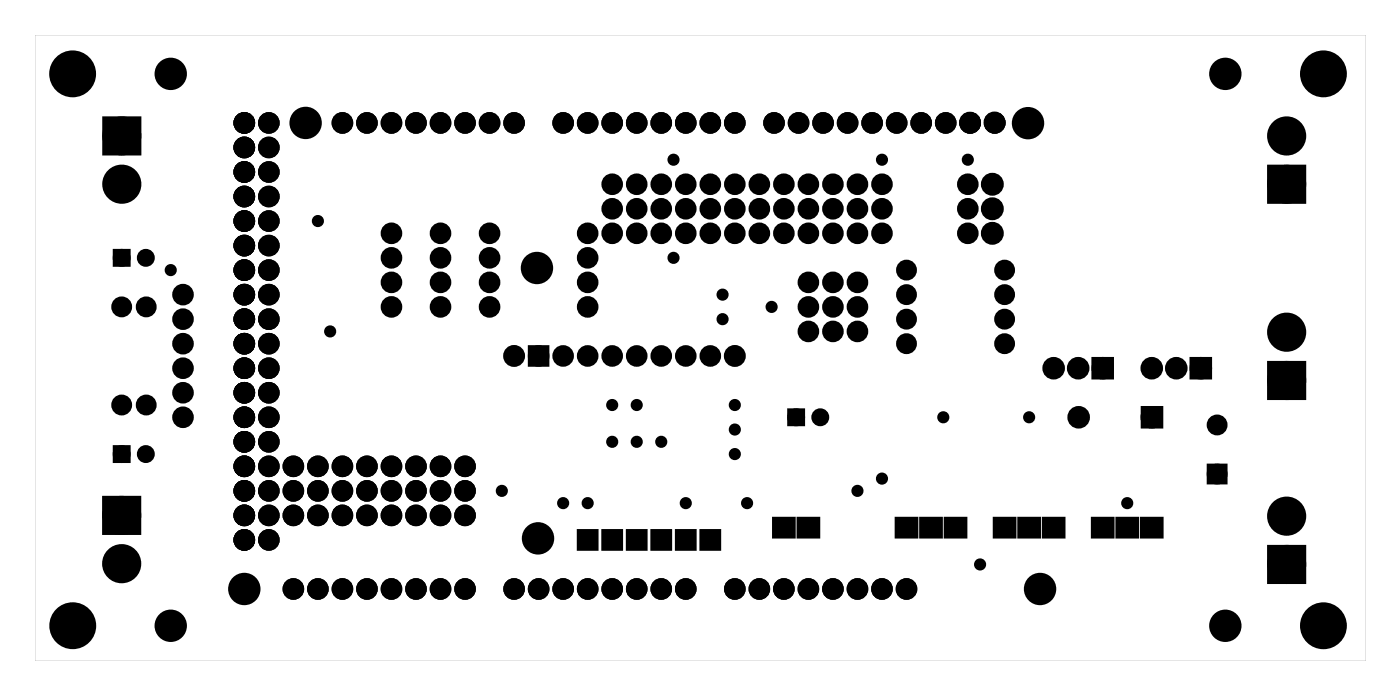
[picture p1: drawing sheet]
<svg xmlns="http://www.w3.org/2000/svg" width="145mm" height="72mm" viewBox="0 0 145 72" stroke-linecap="round" stroke-linejoin="round" font-family="sans-serif">
<g fill="#000">
<path d="M11.2 12.7h2.8v2.8h-2.8zM12 26.1h1.2v1.2h-1.2zM55 36.1h1.6v1.5h-1.6zM113.4 37.3h1.6v1.6h-1.6zM123.6 37.3h1.6v1.6h-1.6zM131.9 17.7h2.8v2.8h-2.8zM12 46.4h1.2v1.2h-1.2zM11.2 52h2.8v2.8h-2.8zM59.9 54.9h2v2h-2zM62.4 54.9h2v2h-2zM64.9 54.9h2v2h-2zM67.5 54.9h2v2h-2z"/>
<path d="M70 54.9h2v2h-2zM72.6 54.9h2v2h-2zM80.1 53.6h2.2v2h-2.2zM81.9 42.6h1.2v1.2h-1.2zM82.6 53.6h2.2v2h-2.2zM92.8 53.6h2.2v2h-2.2zM95.3 53.6h2.2v2h-2.2zM97.9 53.6h2.2v2h-2.2zM102.9 53.6h2.2v2h-2.2zM105.5 53.6h2.2v2h-2.2zM108 53.6h2.2v2h-2.2zM113.1 53.6h2.2v2h-2.2z"/>
<path d="M115.6 53.6h2.2v2h-2.2zM118.5 42.4h1.6v1.6h-1.6zM118.2 53.6h2.2v2h-2.2zM125.4 48.4h1.4v1.4h-1.4zM131.9 38h2.8v2.8h-2.8zM131.9 57h2.8v2.8h-2.8z"/>
<path d="M3.6 3.6v64.8h137.8v-64.8zM3.6 3.6h137.8v64.8h-137.8z"/>
</g>
<g fill="#000">
<circle cx="7.5" cy="7.6" r="2.3"/>
<circle cx="12.6" cy="19.1" r="1.4"/>
<circle cx="12.6" cy="14.1" r="1.4"/>
<circle cx="17.7" cy="7.6" r="1.55"/>
<circle cx="25.3" cy="15.3" r=".66"/>
<circle cx="25.3" cy="12.7" r=".66"/>
<circle cx="25.3" cy="17.8" r=".66"/>
<circle cx="25.3" cy="15.3" r=".74"/>
<circle cx="25.3" cy="12.7" r=".74"/>
<circle cx="25.3" cy="17.8" r=".74"/>
<circle cx="27.8" cy="15.3" r=".66"/>
<circle cx="27.8" cy="12.7" r=".66"/>
<circle cx="27.8" cy="17.8" r=".66"/>
<circle cx="27.8" cy="15.3" r=".74"/>
<circle cx="27.8" cy="12.7" r=".74"/>
<circle cx="27.8" cy="17.8" r=".74"/>
<circle cx="31.7" cy="12.7" r="1.55"/>
<circle cx="35.5" cy="12.7" r=".74"/>
<circle cx="35.5" cy="12.7" r=".66"/>
<circle cx="38" cy="12.7" r=".66"/>
<circle cx="38" cy="12.7" r=".74"/>
<circle cx="40.5" cy="12.7" r=".66"/>
<circle cx="40.5" cy="12.7" r=".74"/>
<circle cx="43.1" cy="12.7" r=".74"/>
<circle cx="43.1" cy="12.7" r=".66"/>
<circle cx="45.6" cy="12.7" r=".66"/>
<circle cx="45.6" cy="12.7" r=".74"/>
<circle cx="48.2" cy="12.7" r=".74"/>
<circle cx="48.2" cy="12.7" r=".66"/>
<circle cx="50.7" cy="12.7" r=".66"/>
<circle cx="50.7" cy="12.7" r=".74"/>
<circle cx="53.2" cy="12.7" r=".66"/>
<circle cx="53.2" cy="12.7" r=".74"/>
<circle cx="58.3" cy="12.7" r=".66"/>
<circle cx="58.3" cy="12.7" r=".74"/>
<circle cx="60.9" cy="12.7" r=".74"/>
<circle cx="60.9" cy="12.7" r=".66"/>
<circle cx="63.4" cy="12.7" r=".66"/>
<circle cx="63.4" cy="12.7" r=".74"/>
<circle cx="63.4" cy="19.1" r=".74"/>
<circle cx="65.9" cy="12.7" r=".66"/>
<circle cx="65.9" cy="12.7" r=".74"/>
<circle cx="65.9" cy="19.1" r=".74"/>
<circle cx="68.5" cy="12.7" r=".74"/>
<circle cx="68.5" cy="19.1" r=".74"/>
<circle cx="68.5" cy="12.7" r=".66"/>
<circle cx="69.8" cy="16.5" r=".35"/>
<circle cx="71" cy="12.7" r=".66"/>
<circle cx="71" cy="12.7" r=".74"/>
<circle cx="71" cy="19.1" r=".74"/>
<circle cx="73.6" cy="12.7" r=".74"/>
<circle cx="73.6" cy="19.1" r=".74"/>
<circle cx="73.6" cy="12.7" r=".66"/>
<circle cx="76.1" cy="12.7" r=".66"/>
<circle cx="76.1" cy="12.7" r=".74"/>
<circle cx="76.1" cy="19.1" r=".74"/>
<circle cx="78.6" cy="19.1" r=".74"/>
<circle cx="80.2" cy="12.7" r=".74"/>
<circle cx="80.2" cy="12.7" r=".66"/>
<circle cx="81.2" cy="19.1" r=".74"/>
<circle cx="82.7" cy="12.7" r=".74"/>
<circle cx="82.7" cy="12.7" r=".66"/>
<circle cx="83.7" cy="19.1" r=".74"/>
<circle cx="85.2" cy="12.7" r=".74"/>
<circle cx="85.2" cy="12.7" r=".66"/>
<circle cx="86.3" cy="19.1" r=".74"/>
<circle cx="87.8" cy="12.7" r=".74"/>
<circle cx="87.8" cy="12.7" r=".66"/>
<circle cx="88.8" cy="19.1" r=".74"/>
<circle cx="90.3" cy="12.7" r=".74"/>
<circle cx="90.3" cy="12.7" r=".66"/>
<circle cx="91.3" cy="19.1" r=".74"/>
<circle cx="91.3" cy="16.5" r=".35"/>
<circle cx="92.9" cy="12.7" r=".74"/>
<circle cx="92.9" cy="12.7" r=".66"/>
<circle cx="95.4" cy="12.7" r=".74"/>
<circle cx="95.4" cy="12.7" r=".66"/>
<circle cx="97.9" cy="12.7" r=".74"/>
<circle cx="97.9" cy="12.7" r=".66"/>
<circle cx="100.2" cy="19.1" r=".74"/>
<circle cx="100.2" cy="16.5" r=".35"/>
<circle cx="100.5" cy="12.7" r=".75"/>
<circle cx="100.5" cy="12.7" r=".74"/>
<circle cx="102.8" cy="19.1" r=".8"/>
<circle cx="103" cy="12.7" r=".75"/>
<circle cx="103" cy="12.7" r=".74"/>
<circle cx="106.5" cy="12.8" r="1.55"/>
<circle cx="126.9" cy="7.6" r="1.55"/>
<circle cx="133.3" cy="19.1" r="1.4"/>
<circle cx="133.3" cy="14.1" r="1.4"/>
<circle cx="137.1" cy="7.6" r="2.3"/>
<circle cx="12.6" cy="26.7" r=".6"/>
<circle cx="12.6" cy="31.8" r=".7"/>
<circle cx="15.1" cy="26.7" r=".6"/>
<circle cx="15.1" cy="31.8" r=".7"/>
<circle cx="17.7" cy="28" r=".35"/>
<circle cx="19" cy="30.5" r=".74"/>
<circle cx="19" cy="38.1" r=".74"/>
<circle cx="19" cy="33" r=".74"/>
<circle cx="19" cy="35.6" r=".74"/>
<circle cx="25.3" cy="28" r=".66"/>
<circle cx="25.3" cy="38.1" r=".66"/>
<circle cx="25.3" cy="20.3" r=".66"/>
<circle cx="25.3" cy="35.6" r=".66"/>
<circle cx="25.3" cy="22.9" r=".66"/>
<circle cx="25.3" cy="30.5" r=".66"/>
<circle cx="25.3" cy="33" r=".66"/>
<circle cx="25.3" cy="25.4" r=".66"/>
<circle cx="25.3" cy="33" r=".74"/>
<circle cx="25.3" cy="30.5" r=".74"/>
<circle cx="25.3" cy="20.3" r=".74"/>
<circle cx="25.3" cy="22.9" r=".74"/>
<circle cx="25.3" cy="38.1" r=".74"/>
<circle cx="25.3" cy="28" r=".74"/>
<circle cx="25.3" cy="35.6" r=".74"/>
<circle cx="25.3" cy="25.4" r=".74"/>
<circle cx="27.8" cy="28" r=".66"/>
<circle cx="27.8" cy="38.1" r=".66"/>
<circle cx="27.8" cy="20.3" r=".66"/>
<circle cx="27.8" cy="35.6" r=".66"/>
<circle cx="27.8" cy="22.9" r=".66"/>
<circle cx="27.8" cy="30.5" r=".66"/>
<circle cx="27.8" cy="33" r=".66"/>
<circle cx="27.8" cy="25.4" r=".66"/>
<circle cx="27.8" cy="33" r=".74"/>
<circle cx="27.8" cy="30.5" r=".74"/>
<circle cx="27.8" cy="20.3" r=".74"/>
<circle cx="27.8" cy="22.9" r=".74"/>
<circle cx="27.8" cy="35.6" r=".74"/>
<circle cx="27.8" cy="38.1" r=".74"/>
<circle cx="27.8" cy="28" r=".74"/>
<circle cx="27.8" cy="25.4" r=".74"/>
<circle cx="32.9" cy="22.9" r=".35"/>
<circle cx="34.2" cy="34.3" r=".35"/>
<circle cx="40.5" cy="29.2" r=".74"/>
<circle cx="40.5" cy="31.8" r=".74"/>
<circle cx="40.5" cy="24.2" r=".74"/>
<circle cx="40.5" cy="26.7" r=".74"/>
<circle cx="45.6" cy="31.8" r=".74"/>
<circle cx="45.6" cy="29.2" r=".74"/>
<circle cx="45.6" cy="24.2" r=".74"/>
<circle cx="45.6" cy="26.7" r=".74"/>
<circle cx="50.7" cy="29.2" r=".74"/>
<circle cx="50.7" cy="31.8" r=".74"/>
<circle cx="50.7" cy="24.2" r=".74"/>
<circle cx="50.7" cy="26.7" r=".74"/>
<circle cx="53.2" cy="36.9" r=".75"/>
<circle cx="55.6" cy="27.8" r="1.55"/>
<circle cx="55.8" cy="36.9" r=".74"/>
<circle cx="58.3" cy="36.9" r=".74"/>
<circle cx="60.9" cy="29.2" r=".74"/>
<circle cx="60.9" cy="31.8" r=".74"/>
<circle cx="60.9" cy="24.2" r=".74"/>
<circle cx="60.9" cy="26.7" r=".74"/>
<circle cx="60.9" cy="36.9" r=".74"/>
<circle cx="63.4" cy="21.6" r=".74"/>
<circle cx="63.4" cy="24.2" r=".74"/>
<circle cx="63.4" cy="36.9" r=".74"/>
<circle cx="65.9" cy="21.6" r=".74"/>
<circle cx="65.9" cy="24.2" r=".74"/>
<circle cx="65.9" cy="36.9" r=".74"/>
<circle cx="68.5" cy="21.6" r=".74"/>
<circle cx="68.5" cy="24.2" r=".74"/>
<circle cx="68.5" cy="36.9" r=".74"/>
<circle cx="69.8" cy="26.7" r=".35"/>
<circle cx="71" cy="21.6" r=".74"/>
<circle cx="71" cy="24.2" r=".74"/>
<circle cx="71" cy="36.9" r=".74"/>
<circle cx="73.6" cy="21.6" r=".74"/>
<circle cx="73.6" cy="24.2" r=".74"/>
<circle cx="73.6" cy="36.9" r=".74"/>
<circle cx="74.8" cy="30.5" r=".35"/>
<circle cx="74.8" cy="33" r=".35"/>
<circle cx="76.1" cy="21.6" r=".74"/>
<circle cx="76.1" cy="24.2" r=".74"/>
<circle cx="76.1" cy="36.9" r=".75"/>
<circle cx="78.6" cy="21.6" r=".74"/>
<circle cx="78.6" cy="24.2" r=".74"/>
<circle cx="79.9" cy="31.8" r=".35"/>
<circle cx="81.2" cy="21.6" r=".74"/>
<circle cx="81.2" cy="24.2" r=".74"/>
<circle cx="83.7" cy="34.3" r=".74"/>
<circle cx="83.7" cy="31.8" r=".74"/>
<circle cx="83.7" cy="29.2" r=".74"/>
<circle cx="83.7" cy="21.6" r=".74"/>
<circle cx="83.7" cy="24.2" r=".74"/>
<circle cx="86.3" cy="31.8" r=".74"/>
<circle cx="86.3" cy="34.3" r=".74"/>
<circle cx="86.3" cy="29.2" r=".74"/>
<circle cx="86.3" cy="21.6" r=".74"/>
<circle cx="86.3" cy="24.2" r=".74"/>
<circle cx="88.8" cy="31.8" r=".74"/>
<circle cx="88.8" cy="34.3" r=".74"/>
<circle cx="88.8" cy="29.2" r=".74"/>
<circle cx="88.8" cy="21.6" r=".74"/>
<circle cx="88.8" cy="24.2" r=".74"/>
<circle cx="91.3" cy="21.6" r=".74"/>
<circle cx="91.3" cy="24.2" r=".74"/>
<circle cx="93.9" cy="30.5" r=".7"/>
<circle cx="93.9" cy="33" r=".7"/>
<circle cx="93.9" cy="35.6" r=".7"/>
<circle cx="93.9" cy="28" r=".7"/>
<circle cx="100.2" cy="21.6" r=".74"/>
<circle cx="100.2" cy="24.2" r=".74"/>
<circle cx="102.8" cy="21.6" r=".8"/>
<circle cx="102.8" cy="24.2" r=".8"/>
<circle cx="104" cy="30.5" r=".7"/>
<circle cx="104" cy="33" r=".7"/>
<circle cx="104" cy="35.6" r=".7"/>
<circle cx="104" cy="28" r=".7"/>
<circle cx="109.1" cy="38.1" r=".79"/>
<circle cx="111.7" cy="38.1" r=".79"/>
<circle cx="114.2" cy="38.1" r=".79"/>
<circle cx="119.3" cy="38.1" r=".79"/>
<circle cx="121.8" cy="38.1" r=".79"/>
<circle cx="124.4" cy="38.1" r=".79"/>
<circle cx="133.3" cy="39.4" r="1.4"/>
<circle cx="133.3" cy="34.4" r="1.4"/>
<circle cx="12.6" cy="47" r=".6"/>
<circle cx="12.6" cy="41.9" r=".7"/>
<circle cx="12.6" cy="53.4" r="1.4"/>
<circle cx="12.6" cy="58.4" r="1.4"/>
<circle cx="15.1" cy="47" r=".6"/>
<circle cx="15.1" cy="41.9" r=".7"/>
<circle cx="19" cy="40.7" r=".74"/>
<circle cx="19" cy="43.2" r=".74"/>
<circle cx="25.3" cy="55.9" r=".66"/>
<circle cx="25.3" cy="53.4" r=".66"/>
<circle cx="25.3" cy="48.3" r=".66"/>
<circle cx="25.3" cy="45.7" r=".66"/>
<circle cx="25.3" cy="40.7" r=".66"/>
<circle cx="25.3" cy="43.2" r=".66"/>
<circle cx="25.3" cy="50.8" r=".66"/>
<circle cx="25.3" cy="48.3" r=".74"/>
<circle cx="25.3" cy="55.9" r=".74"/>
<circle cx="25.3" cy="43.2" r=".74"/>
<circle cx="25.3" cy="40.7" r=".74"/>
<circle cx="25.3" cy="50.8" r=".74"/>
<circle cx="25.3" cy="45.7" r=".74"/>
<circle cx="25.3" cy="53.4" r=".74"/>
<circle cx="27.8" cy="55.9" r=".66"/>
<circle cx="27.8" cy="53.4" r=".66"/>
<circle cx="27.8" cy="48.3" r=".66"/>
<circle cx="27.8" cy="45.7" r=".66"/>
<circle cx="27.8" cy="40.7" r=".66"/>
<circle cx="27.8" cy="43.2" r=".66"/>
<circle cx="27.8" cy="50.8" r=".66"/>
<circle cx="27.8" cy="48.3" r=".74"/>
<circle cx="27.8" cy="55.9" r=".74"/>
<circle cx="27.8" cy="43.2" r=".74"/>
<circle cx="27.8" cy="40.7" r=".74"/>
<circle cx="27.8" cy="50.8" r=".74"/>
<circle cx="27.8" cy="45.7" r=".74"/>
<circle cx="27.8" cy="53.4" r=".74"/>
<circle cx="30.4" cy="50.8" r=".74"/>
<circle cx="30.4" cy="53.4" r=".74"/>
<circle cx="30.4" cy="48.3" r=".74"/>
<circle cx="32.9" cy="50.8" r=".74"/>
<circle cx="32.9" cy="53.4" r=".74"/>
<circle cx="32.9" cy="48.3" r=".74"/>
<circle cx="35.5" cy="50.8" r=".74"/>
<circle cx="35.5" cy="53.4" r=".74"/>
<circle cx="35.5" cy="48.3" r=".74"/>
<circle cx="38" cy="50.8" r=".74"/>
<circle cx="38" cy="53.4" r=".74"/>
<circle cx="38" cy="48.3" r=".74"/>
<circle cx="40.5" cy="50.8" r=".74"/>
<circle cx="40.5" cy="53.4" r=".74"/>
<circle cx="40.5" cy="48.3" r=".74"/>
<circle cx="43.1" cy="50.8" r=".74"/>
<circle cx="43.1" cy="53.4" r=".74"/>
<circle cx="43.1" cy="48.3" r=".74"/>
<circle cx="45.6" cy="50.8" r=".74"/>
<circle cx="45.6" cy="53.4" r=".74"/>
<circle cx="45.6" cy="48.3" r=".74"/>
<circle cx="48.2" cy="50.8" r=".74"/>
<circle cx="48.2" cy="53.4" r=".74"/>
<circle cx="48.2" cy="48.3" r=".74"/>
<circle cx="52" cy="50.8" r=".35"/>
<circle cx="55.7" cy="55.7" r="1.55"/>
<circle cx="58.3" cy="52.1" r=".35"/>
<circle cx="60.9" cy="52.1" r=".35"/>
<circle cx="63.4" cy="41.9" r=".35"/>
<circle cx="63.4" cy="45.7" r=".35"/>
<circle cx="65.9" cy="41.9" r=".35"/>
<circle cx="65.9" cy="45.7" r=".35"/>
<circle cx="68.5" cy="45.7" r=".35"/>
<circle cx="71" cy="52.1" r=".35"/>
<circle cx="76.1" cy="41.9" r=".35"/>
<circle cx="76.1" cy="44.5" r=".35"/>
<circle cx="76.1" cy="47" r=".35"/>
<circle cx="77.4" cy="52.1" r=".35"/>
<circle cx="82.5" cy="43.2" r=".6"/>
<circle cx="85" cy="43.2" r=".6"/>
<circle cx="88.8" cy="50.8" r=".35"/>
<circle cx="91.3" cy="49.6" r=".35"/>
<circle cx="97.7" cy="43.2" r=".35"/>
<circle cx="101.5" cy="58.4" r=".35"/>
<circle cx="106.6" cy="43.2" r=".35"/>
<circle cx="111.7" cy="43.2" r=".79"/>
<circle cx="116.7" cy="52.1" r=".35"/>
<circle cx="119.3" cy="43.2" r=".79"/>
<circle cx="126.1" cy="44" r=".7"/>
<circle cx="126.1" cy="49.1" r=".7"/>
<circle cx="133.3" cy="58.4" r="1.4"/>
<circle cx="133.3" cy="53.4" r="1.4"/>
<circle cx="7.5" cy="64.8" r="2.3"/>
<circle cx="17.7" cy="64.8" r="1.55"/>
<circle cx="25.3" cy="61" r="1.55"/>
<circle cx="30.4" cy="61" r=".74"/>
<circle cx="30.4" cy="61" r=".66"/>
<circle cx="32.9" cy="61" r=".66"/>
<circle cx="32.9" cy="61" r=".74"/>
<circle cx="35.5" cy="61" r=".74"/>
<circle cx="35.5" cy="61" r=".66"/>
<circle cx="38" cy="61" r=".66"/>
<circle cx="38" cy="61" r=".74"/>
<circle cx="40.5" cy="61" r=".66"/>
<circle cx="40.5" cy="61" r=".74"/>
<circle cx="43.1" cy="61" r=".74"/>
<circle cx="43.1" cy="61" r=".66"/>
<circle cx="45.6" cy="61" r=".66"/>
<circle cx="45.6" cy="61" r=".74"/>
<circle cx="48.2" cy="61" r=".74"/>
<circle cx="48.2" cy="61" r=".66"/>
<circle cx="53.2" cy="61" r=".66"/>
<circle cx="53.2" cy="61" r=".74"/>
<circle cx="55.8" cy="61" r=".74"/>
<circle cx="55.8" cy="61" r=".66"/>
<circle cx="58.3" cy="61" r=".66"/>
<circle cx="58.3" cy="61" r=".74"/>
<circle cx="60.9" cy="61" r=".74"/>
<circle cx="60.9" cy="61" r=".66"/>
<circle cx="63.4" cy="61" r=".66"/>
<circle cx="63.4" cy="61" r=".74"/>
<circle cx="65.9" cy="61" r=".66"/>
<circle cx="65.9" cy="61" r=".74"/>
<circle cx="68.5" cy="61" r=".74"/>
<circle cx="68.5" cy="61" r=".66"/>
<circle cx="71" cy="61" r=".66"/>
<circle cx="71" cy="61" r=".74"/>
<circle cx="76.1" cy="61" r=".66"/>
<circle cx="76.1" cy="61" r=".74"/>
<circle cx="78.6" cy="61" r=".66"/>
<circle cx="78.6" cy="61" r=".74"/>
<circle cx="81.2" cy="61" r=".66"/>
<circle cx="81.2" cy="61" r=".74"/>
<circle cx="83.7" cy="61" r=".66"/>
<circle cx="83.7" cy="61" r=".74"/>
<circle cx="86.3" cy="61" r=".74"/>
<circle cx="86.3" cy="61" r=".66"/>
<circle cx="88.8" cy="61" r=".66"/>
<circle cx="88.8" cy="61" r=".74"/>
<circle cx="91.3" cy="61" r=".66"/>
<circle cx="91.3" cy="61" r=".74"/>
<circle cx="93.9" cy="61" r=".66"/>
<circle cx="93.9" cy="61" r=".74"/>
<circle cx="107.7" cy="61" r="1.55"/>
<circle cx="126.9" cy="64.8" r="1.55"/>
<circle cx="137.1" cy="64.8" r="2.3"/>
</g>
<g fill="none" stroke="#000" stroke-width=".55">
<circle cx="69.8" cy="16.5" r=".35"/>
<circle cx="91.3" cy="16.5" r=".35"/>
<circle cx="100.2" cy="16.5" r=".35"/>
<circle cx="17.7" cy="28" r=".35"/>
<circle cx="32.9" cy="22.9" r=".35"/>
<circle cx="34.2" cy="34.3" r=".35"/>
<circle cx="69.8" cy="26.7" r=".35"/>
<circle cx="74.8" cy="33" r=".35"/>
<circle cx="74.8" cy="30.5" r=".35"/>
<circle cx="79.9" cy="31.8" r=".35"/>
<circle cx="52" cy="50.8" r=".35"/>
<circle cx="58.3" cy="52.1" r=".35"/>
<circle cx="60.9" cy="52.1" r=".35"/>
<circle cx="63.4" cy="41.9" r=".35"/>
<circle cx="63.4" cy="45.7" r=".35"/>
<circle cx="65.9" cy="45.7" r=".35"/>
<circle cx="65.9" cy="41.9" r=".35"/>
<circle cx="68.5" cy="45.7" r=".35"/>
<circle cx="71" cy="52.1" r=".35"/>
<circle cx="76.1" cy="41.9" r=".35"/>
<circle cx="76.1" cy="47" r=".35"/>
<circle cx="76.1" cy="44.5" r=".35"/>
<circle cx="77.4" cy="52.1" r=".35"/>
<circle cx="88.8" cy="50.8" r=".35"/>
<circle cx="91.3" cy="49.6" r=".35"/>
<circle cx="97.7" cy="43.2" r=".35"/>
<circle cx="101.5" cy="58.4" r=".35"/>
<circle cx="106.6" cy="43.2" r=".35"/>
<circle cx="116.7" cy="52.1" r=".35"/>
</g>
<g fill="none" stroke="#000" stroke-width=".76" stroke-linecap="butt">
<path d="M113.4 37.3h1.6v1.6h-1.6zM123.6 37.3h1.6v1.6h-1.6zM118.5 42.4h1.6v1.6h-1.6zM125.4 48.4h1.4v1.4h-1.4z"/>
<circle cx="25.3" cy="15.3" r=".74"/>
<circle cx="25.3" cy="12.7" r=".74"/>
<circle cx="25.3" cy="17.8" r=".74"/>
<circle cx="27.8" cy="15.3" r=".74"/>
<circle cx="27.8" cy="12.7" r=".74"/>
<circle cx="27.8" cy="17.8" r=".74"/>
<circle cx="35.5" cy="12.7" r=".74"/>
<circle cx="38" cy="12.7" r=".74"/>
<circle cx="40.5" cy="12.7" r=".74"/>
<circle cx="43.1" cy="12.7" r=".74"/>
<circle cx="45.6" cy="12.7" r=".74"/>
<circle cx="48.2" cy="12.7" r=".74"/>
<circle cx="50.7" cy="12.7" r=".74"/>
<circle cx="53.2" cy="12.7" r=".74"/>
<circle cx="58.3" cy="12.7" r=".74"/>
<circle cx="60.9" cy="12.7" r=".74"/>
<circle cx="63.4" cy="12.7" r=".74"/>
<circle cx="63.4" cy="19.1" r=".74"/>
<circle cx="65.9" cy="12.7" r=".74"/>
<circle cx="65.9" cy="19.1" r=".74"/>
<circle cx="68.5" cy="12.7" r=".74"/>
<circle cx="68.5" cy="19.1" r=".74"/>
<circle cx="71" cy="12.7" r=".74"/>
<circle cx="71" cy="19.1" r=".74"/>
<circle cx="73.6" cy="12.7" r=".74"/>
<circle cx="73.6" cy="19.1" r=".74"/>
<circle cx="76.1" cy="12.7" r=".74"/>
<circle cx="76.1" cy="19.1" r=".74"/>
<circle cx="78.6" cy="19.1" r=".74"/>
<circle cx="80.2" cy="12.7" r=".74"/>
<circle cx="81.2" cy="19.1" r=".74"/>
<circle cx="82.7" cy="12.7" r=".74"/>
<circle cx="83.7" cy="19.1" r=".74"/>
<circle cx="85.2" cy="12.7" r=".74"/>
<circle cx="86.3" cy="19.1" r=".74"/>
<circle cx="87.8" cy="12.7" r=".74"/>
<circle cx="88.8" cy="19.1" r=".74"/>
<circle cx="90.3" cy="12.7" r=".74"/>
<circle cx="91.3" cy="19.1" r=".74"/>
<circle cx="92.9" cy="12.7" r=".74"/>
<circle cx="95.4" cy="12.7" r=".74"/>
<circle cx="97.9" cy="12.7" r=".74"/>
<circle cx="100.2" cy="19.1" r=".74"/>
<circle cx="100.5" cy="12.7" r=".75"/>
<circle cx="100.5" cy="12.7" r=".74"/>
<circle cx="102.8" cy="19.1" r=".8"/>
<circle cx="103" cy="12.7" r=".75"/>
<circle cx="103" cy="12.7" r=".74"/>
<circle cx="12.6" cy="31.8" r=".7"/>
<circle cx="15.1" cy="31.8" r=".7"/>
<circle cx="19" cy="35.6" r=".74"/>
<circle cx="19" cy="38.1" r=".74"/>
<circle cx="19" cy="30.5" r=".74"/>
<circle cx="19" cy="33" r=".74"/>
<circle cx="25.3" cy="35.6" r=".74"/>
<circle cx="25.3" cy="38.1" r=".74"/>
<circle cx="25.3" cy="33" r=".74"/>
<circle cx="25.3" cy="20.3" r=".74"/>
<circle cx="25.3" cy="22.9" r=".74"/>
<circle cx="25.3" cy="30.5" r=".74"/>
<circle cx="25.3" cy="25.4" r=".74"/>
<circle cx="25.3" cy="28" r=".74"/>
<circle cx="27.8" cy="38.1" r=".74"/>
<circle cx="27.8" cy="35.6" r=".74"/>
<circle cx="27.8" cy="33" r=".74"/>
<circle cx="27.8" cy="20.3" r=".74"/>
<circle cx="27.8" cy="25.4" r=".74"/>
<circle cx="27.8" cy="28" r=".74"/>
<circle cx="27.8" cy="30.5" r=".74"/>
<circle cx="27.8" cy="22.9" r=".74"/>
<circle cx="40.5" cy="29.2" r=".74"/>
<circle cx="40.5" cy="31.8" r=".74"/>
<circle cx="40.5" cy="24.2" r=".74"/>
<circle cx="40.5" cy="26.7" r=".74"/>
<circle cx="45.6" cy="29.2" r=".74"/>
<circle cx="45.6" cy="31.8" r=".74"/>
<circle cx="45.6" cy="24.2" r=".74"/>
<circle cx="45.6" cy="26.7" r=".74"/>
<circle cx="50.7" cy="29.2" r=".74"/>
<circle cx="50.7" cy="31.8" r=".74"/>
<circle cx="50.7" cy="24.2" r=".74"/>
<circle cx="50.7" cy="26.7" r=".74"/>
<circle cx="53.2" cy="36.9" r=".75"/>
<circle cx="55.8" cy="36.9" r=".74"/>
<circle cx="58.3" cy="36.9" r=".74"/>
<circle cx="60.9" cy="29.2" r=".74"/>
<circle cx="60.9" cy="31.8" r=".74"/>
<circle cx="60.9" cy="24.2" r=".74"/>
<circle cx="60.9" cy="26.7" r=".74"/>
<circle cx="60.9" cy="36.9" r=".74"/>
<circle cx="63.4" cy="24.2" r=".74"/>
<circle cx="63.4" cy="21.6" r=".74"/>
<circle cx="63.4" cy="36.9" r=".74"/>
<circle cx="65.9" cy="21.6" r=".74"/>
<circle cx="65.9" cy="24.2" r=".74"/>
<circle cx="65.9" cy="36.9" r=".74"/>
<circle cx="68.5" cy="21.6" r=".74"/>
<circle cx="68.5" cy="24.2" r=".74"/>
<circle cx="68.5" cy="36.9" r=".74"/>
<circle cx="71" cy="21.6" r=".74"/>
<circle cx="71" cy="24.2" r=".74"/>
<circle cx="71" cy="36.9" r=".74"/>
<circle cx="73.6" cy="24.2" r=".74"/>
<circle cx="73.6" cy="21.6" r=".74"/>
<circle cx="73.6" cy="36.9" r=".74"/>
<circle cx="76.1" cy="21.6" r=".74"/>
<circle cx="76.1" cy="24.2" r=".74"/>
<circle cx="76.1" cy="36.9" r=".75"/>
<circle cx="78.6" cy="21.6" r=".74"/>
<circle cx="78.6" cy="24.2" r=".74"/>
<circle cx="81.2" cy="21.6" r=".74"/>
<circle cx="81.2" cy="24.2" r=".74"/>
<circle cx="83.7" cy="34.3" r=".74"/>
<circle cx="83.7" cy="29.2" r=".74"/>
<circle cx="83.7" cy="31.8" r=".74"/>
<circle cx="83.7" cy="21.6" r=".74"/>
<circle cx="83.7" cy="24.2" r=".74"/>
<circle cx="86.3" cy="34.3" r=".74"/>
<circle cx="86.3" cy="29.2" r=".74"/>
<circle cx="86.3" cy="31.8" r=".74"/>
<circle cx="86.3" cy="21.6" r=".74"/>
<circle cx="86.3" cy="24.2" r=".74"/>
<circle cx="88.8" cy="34.3" r=".74"/>
<circle cx="88.8" cy="29.2" r=".74"/>
<circle cx="88.8" cy="31.8" r=".74"/>
<circle cx="88.8" cy="24.2" r=".74"/>
<circle cx="88.8" cy="21.6" r=".74"/>
<circle cx="91.3" cy="21.6" r=".74"/>
<circle cx="91.3" cy="24.2" r=".74"/>
<circle cx="93.9" cy="30.5" r=".7"/>
<circle cx="93.9" cy="33" r=".7"/>
<circle cx="93.9" cy="28" r=".7"/>
<circle cx="93.9" cy="35.6" r=".7"/>
<circle cx="100.2" cy="24.2" r=".74"/>
<circle cx="100.2" cy="21.6" r=".74"/>
<circle cx="102.8" cy="24.2" r=".8"/>
<circle cx="102.8" cy="21.6" r=".8"/>
<circle cx="104" cy="28" r=".7"/>
<circle cx="104" cy="30.5" r=".7"/>
<circle cx="104" cy="33" r=".7"/>
<circle cx="104" cy="35.6" r=".7"/>
<circle cx="109.1" cy="38.1" r=".79"/>
<circle cx="111.7" cy="38.1" r=".79"/>
<circle cx="114.2" cy="38.1" r=".79"/>
<circle cx="119.3" cy="38.1" r=".79"/>
<circle cx="121.8" cy="38.1" r=".79"/>
<circle cx="124.4" cy="38.1" r=".79"/>
<circle cx="12.6" cy="41.9" r=".7"/>
<circle cx="15.1" cy="41.9" r=".7"/>
<circle cx="19" cy="43.2" r=".74"/>
<circle cx="19" cy="40.7" r=".74"/>
<circle cx="25.3" cy="53.4" r=".74"/>
<circle cx="25.3" cy="55.9" r=".74"/>
<circle cx="25.3" cy="50.8" r=".74"/>
<circle cx="25.3" cy="40.7" r=".74"/>
<circle cx="25.3" cy="48.3" r=".74"/>
<circle cx="25.3" cy="43.2" r=".74"/>
<circle cx="25.3" cy="45.7" r=".74"/>
<circle cx="27.8" cy="50.8" r=".74"/>
<circle cx="27.8" cy="53.4" r=".74"/>
<circle cx="27.8" cy="48.3" r=".74"/>
<circle cx="27.8" cy="40.7" r=".74"/>
<circle cx="27.8" cy="43.2" r=".74"/>
<circle cx="27.8" cy="55.9" r=".74"/>
<circle cx="27.8" cy="45.7" r=".74"/>
<circle cx="30.4" cy="48.3" r=".74"/>
<circle cx="30.4" cy="53.4" r=".74"/>
<circle cx="30.4" cy="50.8" r=".74"/>
<circle cx="32.9" cy="53.4" r=".74"/>
<circle cx="32.9" cy="50.8" r=".74"/>
<circle cx="32.9" cy="48.3" r=".74"/>
<circle cx="35.5" cy="53.4" r=".74"/>
<circle cx="35.5" cy="50.8" r=".74"/>
<circle cx="35.5" cy="48.3" r=".74"/>
<circle cx="38" cy="53.4" r=".74"/>
<circle cx="38" cy="50.8" r=".74"/>
<circle cx="38" cy="48.3" r=".74"/>
<circle cx="40.5" cy="53.4" r=".74"/>
<circle cx="40.5" cy="48.3" r=".74"/>
<circle cx="40.5" cy="50.8" r=".74"/>
<circle cx="43.1" cy="53.4" r=".74"/>
<circle cx="43.1" cy="50.8" r=".74"/>
<circle cx="43.1" cy="48.3" r=".74"/>
<circle cx="45.6" cy="53.4" r=".74"/>
<circle cx="45.6" cy="48.3" r=".74"/>
<circle cx="45.6" cy="50.8" r=".74"/>
<circle cx="48.2" cy="50.8" r=".74"/>
<circle cx="48.2" cy="53.4" r=".74"/>
<circle cx="48.2" cy="48.3" r=".74"/>
<circle cx="111.7" cy="43.2" r=".79"/>
<circle cx="119.3" cy="43.2" r=".79"/>
<circle cx="126.1" cy="49.1" r=".7"/>
<circle cx="126.1" cy="44" r=".7"/>
<circle cx="30.4" cy="61" r=".74"/>
<circle cx="32.9" cy="61" r=".74"/>
<circle cx="35.5" cy="61" r=".74"/>
<circle cx="38" cy="61" r=".74"/>
<circle cx="40.5" cy="61" r=".74"/>
<circle cx="43.1" cy="61" r=".74"/>
<circle cx="45.6" cy="61" r=".74"/>
<circle cx="48.2" cy="61" r=".74"/>
<circle cx="53.2" cy="61" r=".74"/>
<circle cx="55.8" cy="61" r=".74"/>
<circle cx="58.3" cy="61" r=".74"/>
<circle cx="60.9" cy="61" r=".74"/>
<circle cx="63.4" cy="61" r=".74"/>
<circle cx="65.9" cy="61" r=".74"/>
<circle cx="68.5" cy="61" r=".74"/>
<circle cx="71" cy="61" r=".74"/>
<circle cx="76.1" cy="61" r=".74"/>
<circle cx="78.6" cy="61" r=".74"/>
<circle cx="81.2" cy="61" r=".74"/>
<circle cx="83.7" cy="61" r=".74"/>
<circle cx="86.3" cy="61" r=".74"/>
<circle cx="88.8" cy="61" r=".74"/>
<circle cx="91.3" cy="61" r=".74"/>
<circle cx="93.9" cy="61" r=".74"/>
</g>
<g fill="none" stroke="#000" stroke-width=".25">
<path d="M59.9 54.9h2v2h-2zM62.4 54.9h2v2h-2zM64.9 54.9h2v2h-2zM67.5 54.9h2v2h-2zM70 54.9h2v2h-2zM72.6 54.9h2v2h-2zM80.1 53.6h2.2v2h-2.2zM82.6 53.6h2.2v2h-2.2zM92.8 53.6h2.2v2h-2.2zM95.3 53.6h2.2v2h-2.2zM97.9 53.6h2.2v2h-2.2zM102.9 53.6h2.2v2h-2.2z"/>
<path d="M105.5 53.6h2.2v2h-2.2zM108 53.6h2.2v2h-2.2zM113.1 53.6h2.2v2h-2.2zM115.6 53.6h2.2v2h-2.2zM118.2 53.6h2.2v2h-2.2z"/>
<circle cx="7.5" cy="7.6" r="2.3"/>
<circle cx="17.7" cy="7.6" r="1.55"/>
<circle cx="31.7" cy="12.7" r="1.55"/>
<circle cx="106.5" cy="12.8" r="1.55"/>
<circle cx="126.9" cy="7.6" r="1.55"/>
<circle cx="137.1" cy="7.6" r="2.3"/>
<circle cx="55.6" cy="27.8" r="1.55"/>
<circle cx="55.7" cy="55.7" r="1.55"/>
<circle cx="7.5" cy="64.8" r="2.3"/>
<circle cx="17.7" cy="64.8" r="1.55"/>
<circle cx="25.3" cy="61" r="1.55"/>
<circle cx="107.7" cy="61" r="1.55"/>
<circle cx="126.9" cy="64.8" r="1.55"/>
<circle cx="137.1" cy="64.8" r="2.3"/>
</g>
<g fill="none" stroke="#000" stroke-width=".62" stroke-linecap="butt">
<circle cx="25.3" cy="17.8" r=".66"/>
<circle cx="25.3" cy="12.7" r=".66"/>
<circle cx="25.3" cy="15.3" r=".66"/>
<circle cx="27.8" cy="17.8" r=".66"/>
<circle cx="27.8" cy="12.7" r=".66"/>
<circle cx="27.8" cy="15.3" r=".66"/>
<circle cx="35.5" cy="12.7" r=".66"/>
<circle cx="38" cy="12.7" r=".66"/>
<circle cx="40.5" cy="12.7" r=".66"/>
<circle cx="43.1" cy="12.7" r=".66"/>
<circle cx="45.6" cy="12.7" r=".66"/>
<circle cx="48.2" cy="12.7" r=".66"/>
<circle cx="50.7" cy="12.7" r=".66"/>
<circle cx="53.2" cy="12.7" r=".66"/>
<circle cx="58.3" cy="12.7" r=".66"/>
<circle cx="60.9" cy="12.7" r=".66"/>
<circle cx="63.4" cy="12.7" r=".66"/>
<circle cx="65.9" cy="12.7" r=".66"/>
<circle cx="68.5" cy="12.7" r=".66"/>
<circle cx="71" cy="12.7" r=".66"/>
<circle cx="73.6" cy="12.7" r=".66"/>
<circle cx="76.1" cy="12.7" r=".66"/>
<circle cx="80.2" cy="12.7" r=".66"/>
<circle cx="82.7" cy="12.7" r=".66"/>
<circle cx="85.2" cy="12.7" r=".66"/>
<circle cx="87.8" cy="12.7" r=".66"/>
<circle cx="90.3" cy="12.7" r=".66"/>
<circle cx="92.9" cy="12.7" r=".66"/>
<circle cx="95.4" cy="12.7" r=".66"/>
<circle cx="97.9" cy="12.7" r=".66"/>
<circle cx="25.3" cy="20.3" r=".66"/>
<circle cx="25.3" cy="35.6" r=".66"/>
<circle cx="25.3" cy="33" r=".66"/>
<circle cx="25.3" cy="38.1" r=".66"/>
<circle cx="25.3" cy="28" r=".66"/>
<circle cx="25.3" cy="22.9" r=".66"/>
<circle cx="25.3" cy="25.4" r=".66"/>
<circle cx="25.3" cy="30.5" r=".66"/>
<circle cx="27.8" cy="20.3" r=".66"/>
<circle cx="27.8" cy="33" r=".66"/>
<circle cx="27.8" cy="35.6" r=".66"/>
<circle cx="27.8" cy="38.1" r=".66"/>
<circle cx="27.8" cy="25.4" r=".66"/>
<circle cx="27.8" cy="28" r=".66"/>
<circle cx="27.8" cy="30.5" r=".66"/>
<circle cx="27.8" cy="22.9" r=".66"/>
<circle cx="25.3" cy="55.9" r=".66"/>
<circle cx="25.3" cy="53.4" r=".66"/>
<circle cx="25.3" cy="45.7" r=".66"/>
<circle cx="25.3" cy="48.3" r=".66"/>
<circle cx="25.3" cy="50.8" r=".66"/>
<circle cx="25.3" cy="43.2" r=".66"/>
<circle cx="25.3" cy="40.7" r=".66"/>
<circle cx="27.8" cy="55.9" r=".66"/>
<circle cx="27.8" cy="53.4" r=".66"/>
<circle cx="27.8" cy="40.7" r=".66"/>
<circle cx="27.8" cy="43.2" r=".66"/>
<circle cx="27.8" cy="48.3" r=".66"/>
<circle cx="27.8" cy="45.7" r=".66"/>
<circle cx="27.8" cy="50.8" r=".66"/>
<circle cx="30.4" cy="61" r=".66"/>
<circle cx="32.9" cy="61" r=".66"/>
<circle cx="35.5" cy="61" r=".66"/>
<circle cx="38" cy="61" r=".66"/>
<circle cx="40.5" cy="61" r=".66"/>
<circle cx="43.1" cy="61" r=".66"/>
<circle cx="45.6" cy="61" r=".66"/>
<circle cx="48.2" cy="61" r=".66"/>
<circle cx="53.2" cy="61" r=".66"/>
<circle cx="55.8" cy="61" r=".66"/>
<circle cx="58.3" cy="61" r=".66"/>
<circle cx="60.9" cy="61" r=".66"/>
<circle cx="63.4" cy="61" r=".66"/>
<circle cx="65.9" cy="61" r=".66"/>
<circle cx="68.5" cy="61" r=".66"/>
<circle cx="71" cy="61" r=".66"/>
<circle cx="76.1" cy="61" r=".66"/>
<circle cx="78.6" cy="61" r=".66"/>
<circle cx="81.2" cy="61" r=".66"/>
<circle cx="83.7" cy="61" r=".66"/>
<circle cx="86.3" cy="61" r=".66"/>
<circle cx="88.8" cy="61" r=".66"/>
<circle cx="91.3" cy="61" r=".66"/>
<circle cx="93.9" cy="61" r=".66"/>
</g>
<g fill="none" stroke="#000" stroke-width=".65" stroke-linecap="butt">
<path d="M12 26.1h1.2v1.2h-1.2zM12 46.4h1.2v1.2h-1.2zM81.9 42.6h1.2v1.2h-1.2z"/>
<circle cx="12.6" cy="26.7" r=".6"/>
<circle cx="15.1" cy="26.7" r=".6"/>
<circle cx="12.6" cy="47" r=".6"/>
<circle cx="15.1" cy="47" r=".6"/>
<circle cx="82.5" cy="43.2" r=".6"/>
<circle cx="85" cy="43.2" r=".6"/>
</g>
<g fill="none" stroke="#000" stroke-width="1.3" stroke-linecap="butt">
<path d="M11.2 12.7h2.8v2.8h-2.8zM131.9 17.7h2.8v2.8h-2.8zM131.9 38h2.8v2.8h-2.8zM11.2 52h2.8v2.8h-2.8zM131.9 57h2.8v2.8h-2.8z"/>
<circle cx="12.6" cy="19.1" r="1.4"/>
<circle cx="12.6" cy="14.1" r="1.4"/>
<circle cx="133.3" cy="19.1" r="1.4"/>
<circle cx="133.3" cy="14.1" r="1.4"/>
<circle cx="133.3" cy="39.4" r="1.4"/>
<circle cx="133.3" cy="34.4" r="1.4"/>
<circle cx="12.6" cy="58.4" r="1.4"/>
<circle cx="12.6" cy="53.4" r="1.4"/>
<circle cx="133.3" cy="58.4" r="1.4"/>
<circle cx="133.3" cy="53.4" r="1.4"/>
</g>
<path d="M55 36.1h1.6v1.5h-1.6z" fill="none" stroke="#000" stroke-width=".66" stroke-linecap="butt"/>
</svg>
